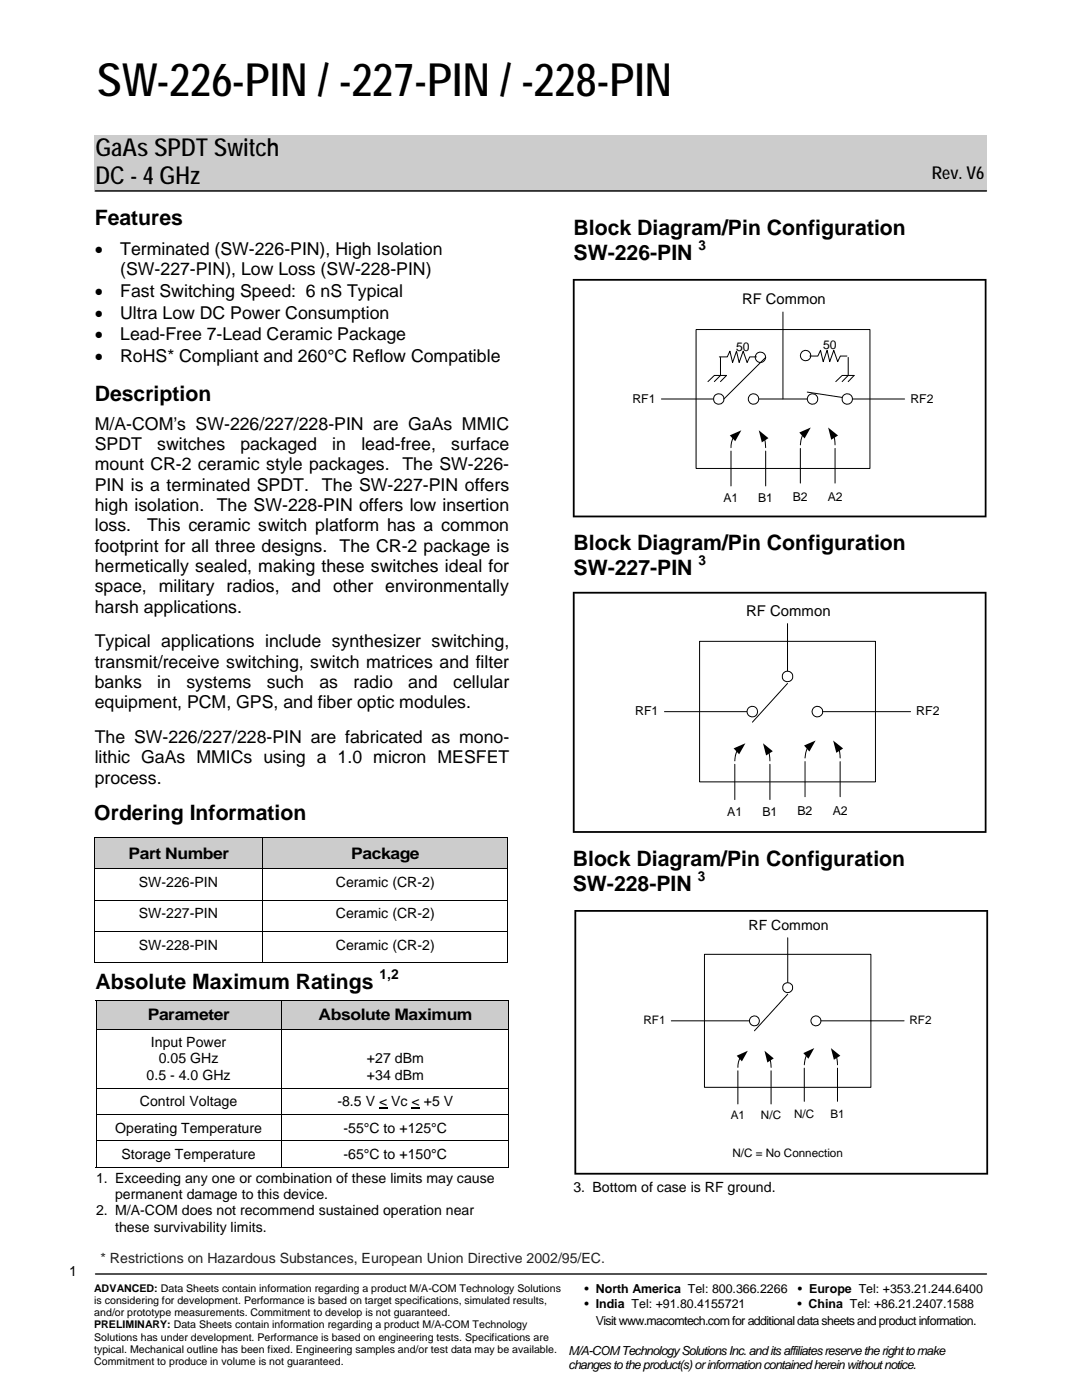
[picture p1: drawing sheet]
<svg xmlns="http://www.w3.org/2000/svg" width="216mm" height="279mm" viewBox="0 0 216 279" stroke-linecap="round" stroke-linejoin="round" font-family="sans-serif">
<defs><g id="words">
<text font-size="9.2" x="19.3" y="19.1">SW-226-PIN / -227-PIN / -228-PIN</text>
<g font-size="4.9">
<text x="19" y="31.1">GaAs SPDT Switch</text>
<text x="19" y="36.8">DC - 4 GHz</text>
</g>
<g font-size="4.2">
<text x="18.9" y="44.8">Features</text>
<text x="114.4" y="46.8">Block Diagram/Pin Configuration</text>
<text x="114.4" y="51.8">SW-226-PIN</text>
<text x="18.9" y="79.9">Description</text>
<text x="114.4" y="109.7">Block Diagram/Pin Configuration</text>
<text x="114.4" y="114.7">SW-227-PIN</text>
<text x="18.8" y="163.6">Ordering Information</text>
<text x="114.3" y="172.9">Block Diagram/Pin Configuration</text>
<text x="114.3" y="177.8">SW-228-PIN</text>
<text x="19" y="197.4">Absolute Maximum Ratings</text>
</g>
<g font-size="3.5">
<text x="185.9" y="35.7">Rev. V6</text>
<text x="18.9" y="50.9">•</text>
<text x="24" y="50.9">Terminated (SW-226-PIN), High Isolation</text>
<text x="18.9" y="59.3">•</text>
<text x="24" y="55">(SW-227-PIN), Low Loss (SW-228-PIN)</text>
<text x="24" y="59.3">Fast Switching Speed: 6 nS Typical</text>
<text x="18.9" y="63.6">•</text>
<text x="24" y="63.6">Ultra Low DC Power Consumption</text>
<text x="18.9" y="67.9">•</text>
<text x="24" y="67.9">Lead-Free 7-Lead Ceramic Package</text>
<text x="18.9" y="72.3">•</text>
<text x="24" y="72.3">RoHS* Compliant and 260°C Reflow Compatible</text>
<text x="18.9" y="85.8">M/A-COM’s SW-226/227/228-PIN are GaAs MMIC</text>
<text x="18.9" y="89.9">SPDT</text>
<text x="31.4" y="89.9">switches</text>
<text x="48" y="89.9">packaged</text>
<text x="66.3" y="89.9">in</text>
<text x="72.1" y="89.9">lead-free,</text>
<text x="90" y="89.9">surface</text>
<text x="18.9" y="93.9">mount CR-2 ceramic style packages.</text>
<text x="80.3" y="93.9">The SW-226-</text>
<text x="18.9" y="98">PIN is a terminated SPDT.</text>
<text x="64.3" y="98">The SW-227-PIN offers</text>
<text x="18.9" y="102">high isolation.</text>
<text x="18.9" y="106.1">loss.</text>
<text x="29.3" y="106.1">This ceramic switch platform has a common</text>
<text x="43.3" y="102">The SW-228-PIN offers low insertion</text>
<text x="18.9" y="110.1">footprint for all three designs. The CR-2 package is</text>
<text x="18.9" y="114.2">hermetically sealed, making these switches ideal for</text>
<text x="18.9" y="118.2">space, military radios, and other environmentally</text>
<text x="18.9" y="122.3">harsh applications.</text>
<text x="18.9" y="129.2">Typical applications include synthesizer switching,</text>
<text x="18.9" y="133.2">transmit/receive switching, switch matrices and filter</text>
<text x="18.9" y="137.3">banks</text>
<text x="31.4" y="137.3">in</text>
<text x="37.2" y="137.3">systems</text>
<text x="53.2" y="137.3">such</text>
<text x="63.7" y="137.3">as</text>
<text x="70.5" y="137.3">radio</text>
<text x="81.5" y="137.3">and</text>
<text x="90.4" y="137.3">cellular</text>
<text x="18.9" y="141.4">equipment, PCM, GPS, and fiber optic modules.</text>
<text x="18.9" y="148.3">The SW-226/227/228-PIN are fabricated as mono-</text>
<text x="18.9" y="152.3">lithic GaAs MMICs using a 1.0 micron MESFET</text>
<text x="18.9" y="156.4">process.</text>
</g>
<g font-size="3.2">
<text x="25.6" y="171.4">Part Number</text>
<text x="70.1" y="171.4">Package</text>
<text x="29.5" y="203.5">Parameter</text>
<text x="63.6" y="203.5">Absolute Maximum</text>
</g>
<text font-size="3" x="148.9" y="122.9">RF Common</text>
<text font-size="2.9" x="148.1" y="60.7">RF Common</text>
<g font-size="2.8">
<text x="139.4" y="49.8">3</text>
<text x="139.4" y="112.7">3</text>
<text x="27.7" y="177.1">SW-226-PIN</text>
<text x="67" y="177.1">Ceramic (CR-2)</text>
<text x="139.2" y="175.9">3</text>
<text x="27.7" y="183.3">SW-227-PIN</text>
<text x="67" y="183.3">Ceramic (CR-2)</text>
<text x="149.4" y="185.7">RF Common</text>
<text x="27.7" y="189.6">SW-228-PIN</text>
<text x="67" y="189.6">Ceramic (CR-2)</text>
<text x="75.7" y="195.4">1,2</text>
<text x="30.1" y="209">Input Power</text>
<text x="29.3" y="215.5">0.5 - 4.0 GHz</text>
<text x="31.7" y="212.2">0.05 GHz</text>
<text x="73.2" y="212.2">+27 dBm</text>
<text x="73.2" y="215.5">+34 dBm</text>
<text x="27.9" y="220.7">Control Voltage</text>
<text x="67.3" y="220.7">-8.5 V &lt; Vc &lt; +5 V</text>
<text x="23" y="226">Operating Temperature</text>
<text x="68.5" y="226">-55°C to +125°C</text>
<text x="24.2" y="231.3">Storage Temperature</text>
<text x="68.5" y="231.3">-65°C to +150°C</text>
<text x="19.2" y="236.1">1. Exceeding any one or combination of these limits may cause</text>
<text x="23" y="239.3">permanent damage to this device.</text>
<text x="114.4" y="237.8">3. Bottom of case is RF ground.</text>
<text x="19.2" y="242.5">2. M/A-COM does not recommend sustained operation near</text>
<text x="23" y="245.8">these survivability limits.</text>
<text x="13.8" y="254.7">1</text>
</g>
<text font-size="2.8" fill="#212120" x="20.1" y="252.1">* Restrictions on Hazardous Substances, European Union Directive 2002/95/EC.</text>
<g font-size="2.5">
<text x="126.7" y="142.8">RF1</text>
<text x="182.8" y="142.8">RF2</text>
<text x="145.1" y="162.8">A1</text>
<text x="152.1" y="162.8">B1</text>
<text x="159.1" y="162.6">B2</text>
<text x="166.2" y="162.6">A2</text>
<text x="116.6" y="258.1">• North America Tel: 800.366.2266</text>
<text x="116.6" y="261">• India Tel: +91.80.4155721</text>
<text x="159.1" y="261">• China Tel: +86.21.2407.1588</text>
<text x="159.2" y="258.1">• Europe Tel: +353.21.244.6400</text>
<text x="118.9" y="264.5">Visit www.macomtech.com for additional data sheets and product information.</text>
<text x="113.5" y="270.4">M/A-COM Technology Solutions Inc. and its affiliates reserve the right to make</text>
<text x="113.5" y="273.3">changes to the product(s) or information contained herein without notice.</text>
</g>
<g font-size="2.4">
<text x="146.9" y="70">50</text>
<text x="164.3" y="69.6">50</text>
<text x="126.2" y="80.4">RF1</text>
<text x="181.7" y="80.4">RF2</text>
<text x="144.4" y="100.1">A1</text>
<text x="151.3" y="100.1">B1</text>
<text x="158.2" y="100">B2</text>
<text x="165.2" y="100">A2</text>
</g>
<g font-size="2.3">
<text x="128.4" y="204.4">RF1</text>
<text x="181.5" y="204.4">RF2</text>
<text x="145.8" y="223.4">A1</text>
<text x="151.8" y="223.4">N/C</text>
<text x="158.5" y="223.2">N/C</text>
<text x="165.7" y="223.2">B1</text>
<text x="146.1" y="231">N/C = No Connection</text>
</g>
<g font-size="2.1">
<text x="18.8" y="257.8">ADVANCED: Data Sheets contain information regarding a product M/A-COM Technology Solutions</text>
<text x="18.8" y="260.2">is considering for development. Performance is based on target specifications, simulated results,</text>
<text x="18.8" y="262.7">and/or prototype measurements. Commitment to develop is not guaranteed.</text>
<text x="18.8" y="265.1">PRELIMINARY: Data Sheets contain information regarding a product M/A-COM Technology</text>
<text x="18.8" y="267.5">Solutions has under development. Performance is based on engineering tests. Specifications are</text>
<text x="18.8" y="270">typical. Mechanical outline has been fixed. Engineering samples and/or test data may be available.</text>
<text x="18.8" y="272.4">Commitment to produce in volume is not guaranteed.</text>
</g>
</g></defs>
<path d="M19 254.3h177.8" fill="none" stroke="#000" stroke-width=".26"/>
<path d="M6.9 251.1h9.5v6.3h-9.5z" fill="#fff"/>
<path d="M18.8 26.9h178v11.3h-178z" fill="#ccc"/>
<path d="M19 38.1h177.8" fill="none" stroke="#000" stroke-width=".26"/>
<path d="M18.9 40.7h82.7v117.5h-82.7z" fill="#fff"/>
<g fill="#ccc">
<path d="M18.8 167.1h33.6v6.3h-33.6z"/>
<path d="M52.4 167.1h49v6.3h-49z"/>
</g>
<g fill="#fff">
<path d="M18.8 173.4h33.6v6.3h-33.6z"/>
<path d="M52.4 173.4h49v6.3h-49z"/>
<path d="M18.8 179.7h33.6v6.2h-33.6z"/>
<path d="M52.4 179.7h49v6.2h-49z"/>
<path d="M18.8 185.9h33.6v6.3h-33.6z"/>
<path d="M52.4 185.9h49v6.3h-49z"/>
</g>
<path d="M18.8 167.2h82.6M18.8 167.1v25M18.9 173.4h82.4M18.9 179.7h82.4M52.4 167.2v24.9M101.3 167.1v25M18.8 192.1h82.6M18.9 185.9h82.4" fill="none" stroke="#000" stroke-width=".2"/>
<path d="M114.3 55.7h82.5v47.6h-82.5z" fill="#fff"/>
<path d="M114.3 55.7v47.6h82.5v-47.6zM114.7 56h81.8v46.9h-81.8z" fill="#000"/>
<path d="M138.9 65.8h34.7v27.7h-34.7z" fill-rule="evenodd" fill="#fff" stroke="#000" stroke-width=".2"/>
<path d="M132 79.6h10.4M151.4 79.6h9.7M170.1 79.6h10.4" fill="none" stroke="#000" stroke-width=".2"/>
<g fill="#fff" stroke="#000" stroke-width=".2">
<circle cx="143.4" cy="79.6" r="1.04"/>
<circle cx="162.1" cy="79.6" r="1.05"/>
<circle cx="150.4" cy="79.6" r="1.04"/>
</g>
<path d="M156.2 62.3v17.3" fill="none" stroke="#000" stroke-width=".2"/>
<circle cx="151.7" cy="71.3" r="1.04" fill="#fff" stroke="#000" stroke-width=".2"/>
<path d="M143.5 71.2h1.6l.5-1.1 .6 2.2 .8-2.2 .5 2.2 .8-2.2 .8 2.2 .5-1.1h1.3" fill="none" stroke="#000" stroke-width=".2"/>
<path d="M142.5 76.2l1.3-1.3z" fill="#fff"/>
<path d="M141.3 76.2l1.2-1.3h2.5l-1.2 1.3M143.8 71.3v3.6l-1.3 1.3" fill="none" stroke="#000" stroke-width=".2"/>
<circle cx="160.7" cy="71" r="1.04" fill="#fff" stroke="#000" stroke-width=".2"/>
<path d="M161.6 71.1h1.6l.5-1.2 .6 2.3 .7-2.3 .6 2.3 .8-2.3 .8 2.3 .5-1.1h1.3" fill="none" stroke="#000" stroke-width=".2"/>
<path d="M169.2 74.9l-1.2 1.3z" fill="#fff"/>
<path d="M152.8 71.3l-8.4 8.3M161.1 78.3l9 1.3M166.8 76.2l1.2-1.3h2.4l-1.2 1.3M169.2 71.3v3.6l-1.2 1.3M145.9 90v7M146.3 87.4l-.3 .9-.1 1M152.6 87.7l.2 1.6M152.8 90v7M159.7 89.5v6.9M160.2 86.8l-.5 2M166.4 87.1l.2 1.7M166.6 89.5v6.9" fill="none" stroke="#000" stroke-width=".2"/>
<path d="M145.6 86.9l2.3-1-1.2 2.2zM151.4 85.9l1.9 1.5-1.3 .9zM159.5 86.3l2.3-1-1.3 2.2zM165.2 85.3l2 1.6-1.3 .9z" fill="#000"/>
<circle cx="169.1" cy="79.6" r="1.04" fill="#fff" stroke="#000" stroke-width=".2"/>
<path d="M114.3 118.1h82.5v48.1h-82.5z" fill="#fff"/>
<path d="M114.3 118.1v48.1h82.5v-48.1zM114.7 118.5h81.8v47.4h-81.8z" fill="#000"/>
<path d="M139.6 128h35.1v28h-35.1z" fill-rule="evenodd" fill="#fff" stroke="#000" stroke-width=".2"/>
<path d="M132.6 142h17.5M174.7 142h7" fill="none" stroke="#000" stroke-width=".2"/>
<g fill="#fff" stroke="#000" stroke-width=".2">
<circle cx="150.1" cy="142" r="1.06"/>
<circle cx="163.1" cy="142" r="1.06"/>
</g>
<path d="M157.1 124.5v10.5M146.6 152.5v7.1M147.1 149.8l-.4 1-.1 1M153.4 150.2l.2 1.6M153.6 152.5v7.1M160.6 152v7M161.1 149.3l-.3 .9-.2 1.1M164.1 142h10.6M167.4 149.6l.2 1.7M167.6 152v7" fill="none" stroke="#000" stroke-width=".2"/>
<path d="M146.4 149.4l2.3-1.1-1.2 2.2zM152.3 148.3l1.9 1.6-1.3 .9zM160.4 148.8l2.4-1-1.3 2.2zM166.2 147.8l2 1.6-1.3 .8z" fill="#000"/>
<circle cx="157.2" cy="135" r="1.05" fill="#fff" stroke="#000" stroke-width=".2"/>
<path d="M157.1 136.4l-7 7.7" fill="none" stroke="#000" stroke-width=".2"/>
<g fill="#ccc">
<path d="M19.1 199.6h37.1v5.8h-37.1z"/>
<path d="M56.2 199.6h45.4v5.8h-45.4z"/>
</g>
<g fill="#fff">
<path d="M19.1 205.4h37.1v11.7h-37.1z"/>
<path d="M56.2 205.4h45.4v11.7h-45.4z"/>
<path d="M19.1 217.1h37.1v5.3h-37.1z"/>
<path d="M56.2 217.1h45.4v5.3h-45.4z"/>
</g>
<path d="M75.6 221h1.7v.3h-1.7zM82.1 221h1.7v.3h-1.7z" fill="#000"/>
<g fill="#fff">
<path d="M19.1 222.4h37.1v5.3h-37.1z"/>
<path d="M56.2 222.4h45.4v5.3h-45.4z"/>
<path d="M19.1 227.7h37.1v5.3h-37.1z"/>
<path d="M56.2 227.7h45.4v5.3h-45.4z"/>
</g>
<path d="M19.1 199.6h82.5M19.2 199.6v33.4M56.2 199.7v33.3M101.5 199.6v33.4M19.2 205.4h82.3M19.2 217.1h82.3M19.1 233h82.5M19.2 222.4h82.3M19.2 227.7h82.3" fill="none" stroke="#000" stroke-width=".2"/>
<g fill="#fff">
<path d="M19.2 233.5h82.4v14.5h-82.4z"/>
<path d="M114.6 181.6h82.6v52.8h-82.6z"/>
</g>
<path d="M114.6 181.6v52.8h82.6v-52.8zM115 182h81.8v52.1h-81.8z" fill="#000"/>
<path d="M140.6 190.5h33.2v26.5h-33.2z" fill-rule="evenodd" fill="#fff" stroke="#000" stroke-width=".2"/>
<path d="M133.9 203.7h16.6M173.8 203.7h6.6" fill="none" stroke="#000" stroke-width=".2"/>
<g fill="#fff" stroke="#000" stroke-width=".2">
<circle cx="150.5" cy="203.7" r="1"/>
<circle cx="162.8" cy="203.7" r="1"/>
</g>
<path d="M157.2 187.2v9.9M147.2 213.7v6.6M147.7 211.1l-.4 .9-.1 1M153.7 211.5l.2 1.5M153.9 213.7v6.6M160.5 213.2v6.6M160.9 210.6l-.4 1.9M163.8 203.7h10M166.9 210.9l.2 1.6M167.1 213.2v6.6" fill="none" stroke="#000" stroke-width=".2"/>
<path d="M147 210.7l2.2-1-1.2 2.1zM152.5 209.7l1.9 1.5-1.3 .8zM160.3 210.2l2.2-1-1.2 2.1zM165.8 209.2l1.9 1.5-1.3 .8z" fill="#000"/>
<circle cx="157.2" cy="197.1" r=".99" fill="#fff" stroke="#000" stroke-width=".2"/>
<path d="M157.2 198.4l-6.7 7.3" fill="none" stroke="#000" stroke-width=".2"/>
<g fill="#fff">
<path d="M114.4 235.2h82.4v5h-82.4z"/>
<path d="M19 248.5h117.8v5h-117.8z"/>
</g>
<use href="#words"/>
</svg>
